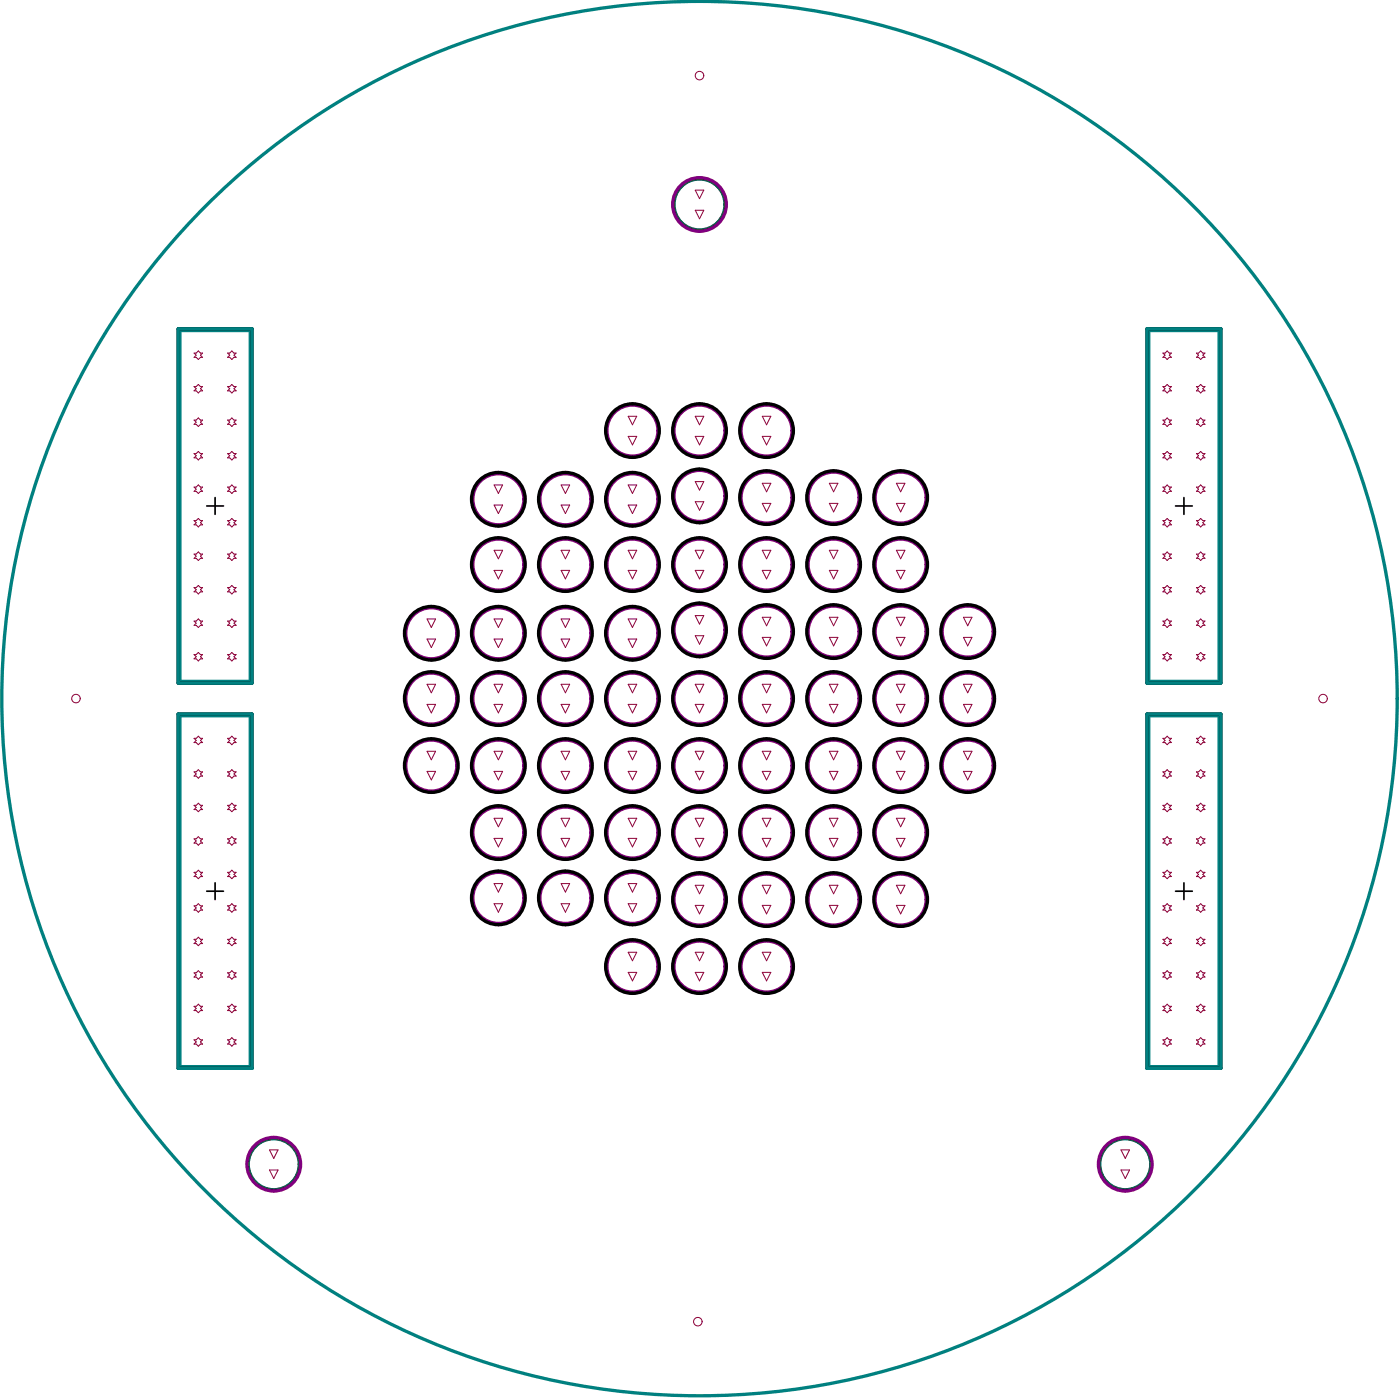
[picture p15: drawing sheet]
<svg xmlns="http://www.w3.org/2000/svg" width="278mm" height="278mm" viewBox="0 0 278 278" stroke-linecap="round" stroke-linejoin="round" font-family="sans-serif">
<g fill="none" stroke="#008000" stroke-width=".5">
<circle cx="139.1" cy="40.6" r="5"/>
<circle cx="54.4" cy="231.3" r="5"/>
<circle cx="223.7" cy="231.3" r="5"/>
</g>
<g fill="none" stroke="#800080" stroke-width=".66">
<circle cx="139.1" cy="40.6" r="5.3"/>
<circle cx="54.4" cy="231.3" r="5.3"/>
<circle cx="223.7" cy="231.3" r="5.3"/>
</g>
<path d="M42.8 98.9v3.3M235.4 98.9v3.3M41.1 100.5h3.3M233.7 100.5h3.3M41.1 177.1h3.3M42.8 175.4v3.4M233.7 177.1h3.3M235.4 175.4v3.4" fill="none" stroke="#000" stroke-width=".33"/>
<path d="M41 40.9a138.7 138.7 0 0 1 182.7-11.9 138.7 138.7 0 0 1 35.2 179.7 138.7 138.7 0 0 1-185.8 52 138.7 138.7 0 0 1-58.1-184 138.9 138.9 0 0 1 26-35.8zM35.4 65.3h14.7v70.4h-14.7zM35.8 65.7h14v69.7h-14zM228.1 65.3h14.6v70.4h-14.6zM228.4 65.7h14v69.7h-14zM35.4 141.9h14.7v70.4h-14.7zM35.8 142.2h14v69.8h-14zM228.1 141.9h14.6v70.4h-14.6zM228.4 142.2h14v69.8h-14z" fill="none" stroke="#008080" stroke-width=".66"/>
<g fill="none" stroke="#800080" stroke-width=".5">
<circle cx="99.1" cy="99.2" r="5"/>
<circle cx="112.4" cy="99.2" r="5"/>
<circle cx="125.7" cy="85.6" r="5"/>
<circle cx="125.7" cy="99.2" r="5"/>
<circle cx="139.1" cy="85.6" r="5"/>
<circle cx="139.1" cy="98.5" r="5"/>
<circle cx="152.4" cy="85.6" r="5"/>
<circle cx="152.4" cy="98.9" r="5"/>
<circle cx="165.7" cy="98.9" r="5"/>
<circle cx="179.1" cy="98.9" r="5"/>
<circle cx="99.1" cy="112.2" r="5"/>
<circle cx="112.4" cy="112.2" r="5"/>
<circle cx="125.7" cy="112.2" r="5"/>
<circle cx="139.1" cy="112.2" r="5"/>
<circle cx="152.4" cy="112.2" r="5"/>
<circle cx="165.7" cy="112.2" r="5"/>
<circle cx="179.1" cy="112.2" r="5"/>
<circle cx="85.8" cy="138.8" r="5"/>
<circle cx="85.8" cy="125.8" r="5"/>
<circle cx="99.1" cy="138.8" r="5"/>
<circle cx="99.1" cy="125.8" r="5"/>
<circle cx="112.4" cy="125.8" r="5"/>
<circle cx="112.4" cy="138.8" r="5"/>
<circle cx="125.7" cy="125.8" r="5"/>
<circle cx="125.7" cy="138.8" r="5"/>
<circle cx="139.1" cy="125.2" r="5"/>
<circle cx="139.1" cy="138.8" r="5"/>
<circle cx="152.4" cy="138.8" r="5"/>
<circle cx="152.4" cy="125.5" r="5"/>
<circle cx="165.7" cy="138.8" r="5"/>
<circle cx="165.7" cy="125.5" r="5"/>
<circle cx="179.1" cy="138.8" r="5"/>
<circle cx="179.1" cy="125.5" r="5"/>
<circle cx="192.4" cy="138.8" r="5"/>
<circle cx="192.4" cy="125.5" r="5"/>
<circle cx="85.8" cy="152.1" r="5"/>
<circle cx="99.1" cy="152.1" r="5"/>
<circle cx="112.4" cy="152.1" r="5"/>
<circle cx="125.7" cy="152.1" r="5"/>
<circle cx="139.1" cy="152.1" r="5"/>
<circle cx="152.4" cy="152.1" r="5"/>
<circle cx="165.7" cy="152.1" r="5"/>
<circle cx="179.1" cy="152.1" r="5"/>
<circle cx="192.4" cy="152.1" r="5"/>
<circle cx="99.1" cy="165.4" r="5"/>
<circle cx="99.1" cy="178.4" r="5"/>
<circle cx="112.4" cy="165.4" r="5"/>
<circle cx="112.4" cy="178.4" r="5"/>
<circle cx="125.7" cy="165.4" r="5"/>
<circle cx="125.7" cy="178.4" r="5"/>
<circle cx="139.1" cy="165.4" r="5"/>
<circle cx="139.1" cy="178.8" r="5"/>
<circle cx="152.4" cy="165.4" r="5"/>
<circle cx="152.4" cy="178.8" r="5"/>
<circle cx="165.7" cy="165.4" r="5"/>
<circle cx="165.7" cy="178.8" r="5"/>
<circle cx="179.1" cy="165.4" r="5"/>
<circle cx="179.1" cy="178.8" r="5"/>
<circle cx="125.7" cy="192.1" r="5"/>
<circle cx="139.1" cy="192.1" r="5"/>
<circle cx="152.4" cy="192.1" r="5"/>
</g>
<g fill="none" stroke="#000" stroke-width=".66">
<path d="M35.4 65.3h14.7v70.4h-14.7zM228.1 65.3h14.6v70.4h-14.6zM35.4 141.9h14.7v70.4h-14.7zM228.1 141.9h14.6v70.4h-14.6z"/>
<circle cx="99.1" cy="99.2" r="5.3"/>
<circle cx="112.4" cy="99.2" r="5.3"/>
<circle cx="125.7" cy="99.2" r="5.3"/>
<circle cx="125.7" cy="85.6" r="5.3"/>
<circle cx="139.1" cy="98.5" r="5.3"/>
<circle cx="139.1" cy="85.6" r="5.3"/>
<circle cx="152.4" cy="98.9" r="5.3"/>
<circle cx="152.4" cy="85.6" r="5.3"/>
<circle cx="165.7" cy="98.9" r="5.3"/>
<circle cx="179.1" cy="98.9" r="5.3"/>
<circle cx="99.1" cy="112.2" r="5.3"/>
<circle cx="112.4" cy="112.2" r="5.3"/>
<circle cx="125.7" cy="112.2" r="5.3"/>
<circle cx="139.1" cy="112.2" r="5.3"/>
<circle cx="152.4" cy="112.2" r="5.3"/>
<circle cx="165.7" cy="112.2" r="5.3"/>
<circle cx="179.1" cy="112.2" r="5.3"/>
<circle cx="85.8" cy="138.8" r="5.3"/>
<circle cx="85.8" cy="125.8" r="5.3"/>
<circle cx="99.1" cy="138.8" r="5.3"/>
<circle cx="99.1" cy="125.8" r="5.3"/>
<circle cx="112.4" cy="138.8" r="5.3"/>
<circle cx="112.4" cy="125.8" r="5.3"/>
<circle cx="125.7" cy="125.8" r="5.3"/>
<circle cx="125.7" cy="138.8" r="5.3"/>
<circle cx="139.1" cy="138.8" r="5.3"/>
<circle cx="139.1" cy="125.2" r="5.3"/>
<circle cx="152.4" cy="138.8" r="5.3"/>
<circle cx="152.4" cy="125.5" r="5.3"/>
<circle cx="165.7" cy="138.8" r="5.3"/>
<circle cx="165.7" cy="125.5" r="5.3"/>
<circle cx="179.1" cy="138.8" r="5.3"/>
<circle cx="179.1" cy="125.5" r="5.3"/>
<circle cx="192.4" cy="125.5" r="5.3"/>
<circle cx="192.4" cy="138.8" r="5.3"/>
<circle cx="85.8" cy="152.1" r="5.3"/>
<circle cx="99.1" cy="152.1" r="5.3"/>
<circle cx="112.4" cy="152.1" r="5.3"/>
<circle cx="125.7" cy="152.1" r="5.3"/>
<circle cx="139.1" cy="152.1" r="5.3"/>
<circle cx="152.4" cy="152.1" r="5.3"/>
<circle cx="165.7" cy="152.1" r="5.3"/>
<circle cx="179.1" cy="152.1" r="5.3"/>
<circle cx="192.4" cy="152.1" r="5.3"/>
<circle cx="99.1" cy="178.4" r="5.3"/>
<circle cx="99.1" cy="165.4" r="5.3"/>
<circle cx="112.4" cy="178.4" r="5.3"/>
<circle cx="112.4" cy="165.4" r="5.3"/>
<circle cx="125.7" cy="178.4" r="5.3"/>
<circle cx="125.7" cy="165.4" r="5.3"/>
<circle cx="139.1" cy="178.7" r="5.3"/>
<circle cx="139.1" cy="165.4" r="5.3"/>
<circle cx="152.4" cy="178.7" r="5.3"/>
<circle cx="152.4" cy="165.4" r="5.3"/>
<circle cx="165.7" cy="178.7" r="5.3"/>
<circle cx="165.7" cy="165.4" r="5.3"/>
<circle cx="179.1" cy="178.7" r="5.3"/>
<circle cx="179.1" cy="165.4" r="5.3"/>
<circle cx="125.7" cy="192.1" r="5.3"/>
<circle cx="139.1" cy="192.1" r="5.3"/>
<circle cx="152.4" cy="192.1" r="5.3"/>
</g>
<g fill="none" stroke="#8d0034" stroke-width=".2">
<path d="M138.2 37.8h1.7l-.8 1.7zM138.2 41.8h1.7l-.8 1.7zM38.6 70.2h.4l.4-.5 .5 .5h.4l-.4 .4 .4 .4h-.4l-.5 .4-.4-.4h-.4l.4-.4zM38.6 76.8h.4l.4-.4 .5 .4h.4l-.4 .4 .4 .5h-.4l-.5 .4-.4-.4h-.4l.4-.5zM45.2 70.2h.5l.4-.5 .4 .5h.4l-.4 .4 .4 .4h-.4l-.4 .4-.4-.4h-.5l.5-.4zM45.2 76.8h.5l.4-.4 .4 .4h.4l-.4 .4 .4 .5h-.4l-.4 .4-.4-.4h-.5l.5-.5zM231.2 70.2h.4l.5-.5 .4 .5h.4l-.4 .4 .4 .4h-.4l-.4 .4-.5-.4h-.4l.4-.4zM231.2 76.8h.4l.5-.4 .4 .4h.4l-.4 .4 .4 .5h-.4l-.4 .4-.5-.4h-.4l.4-.5zM237.9 70.2h.4l.4-.5 .4 .5h.5l-.5 .4 .5 .4h-.5l-.4 .4-.4-.4h-.4l.4-.4zM237.9 76.8h.4l.4-.4 .4 .4h.5l-.5 .4 .5 .5h-.5l-.4 .4-.4-.4h-.4l.4-.5zM38.6 83.5h.4l.4-.4 .5 .4h.4l-.4 .4 .4 .4h-.4l-.5 .4-.4-.4h-.4l.4-.4zM38.6 90.1h.4l.4-.4 .5 .4h.4l-.4 .5 .4 .4h-.4l-.5 .4-.4-.4h-.4l.4-.4z"/>
<path d="M38.6 96.8h.4l.4-.4 .5 .4h.4l-.4 .4 .4 .4h-.4l-.5 .5-.4-.5h-.4l.4-.4zM45.2 83.5h.5l.4-.4 .4 .4h.4l-.4 .4 .4 .4h-.4l-.4 .4-.4-.4h-.5l.5-.4zM45.2 90.1h.5l.4-.4 .4 .4h.4l-.4 .5 .4 .4h-.4l-.4 .4-.4-.4h-.5l.5-.4zM45.2 96.8h.5l.4-.4 .4 .4h.4l-.4 .4 .4 .4h-.4l-.4 .5-.4-.5h-.5l.5-.4zM98.2 96.4h1.7l-.8 1.7zM111.6 96.4h1.7l-.9 1.7zM124.9 86.7h1.7l-.9 1.7zM124.9 82.7h1.7l-.9 1.7zM124.9 96.4h1.7l-.9 1.7zM138.2 86.7h1.7l-.8 1.7zM138.2 82.7h1.7l-.8 1.7zM138.2 99.7h1.7l-.8 1.7z"/>
<path d="M138.2 95.7h1.7l-.8 1.7zM151.6 86.7h1.7l-.9 1.7zM151.6 82.7h1.7l-.9 1.7zM151.6 96h1.7l-.9 1.7zM164.9 96h1.7l-.9 1.7zM178.2 96h1.7l-.8 1.7zM231.2 83.5h.4l.5-.4 .4 .4h.4l-.4 .4 .4 .4h-.4l-.4 .4-.5-.4h-.4l.4-.4zM231.2 90.1h.4l.5-.4 .4 .4h.4l-.4 .5 .4 .4h-.4l-.4 .4-.5-.4h-.4l.4-.4zM231.2 96.8h.4l.5-.4 .4 .4h.4l-.4 .4 .4 .4h-.4l-.4 .5-.5-.5h-.4l.4-.4zM237.9 83.5h.4l.4-.4 .4 .4h.5l-.5 .4 .5 .4h-.5l-.4 .4-.4-.4h-.4l.4-.4zM237.9 90.1h.4l.4-.4 .4 .4h.5l-.5 .5 .5 .4h-.5l-.4 .4-.4-.4h-.4l.4-.4zM237.9 96.8h.4l.4-.4 .4 .4h.5l-.5 .4 .5 .4h-.5l-.4 .5-.4-.5h-.4l.4-.4z"/>
<path d="M38.6 103.4h.4l.4-.4 .5 .4h.4l-.4 .5 .4 .4h-.4l-.5 .4-.4-.4h-.4l.4-.4zM38.6 110.1h.4l.4-.4 .5 .4h.4l-.4 .4 .4 .4h-.4l-.5 .5-.4-.5h-.4l.4-.4zM38.6 116.8h.4l.4-.5 .5 .5h.4l-.4 .4 .4 .4h-.4l-.5 .4-.4-.4h-.4l.4-.4zM45.2 103.4h.5l.4-.4 .4 .4h.4l-.4 .5 .4 .4h-.4l-.4 .4-.4-.4h-.5l.5-.4zM45.2 110.1h.5l.4-.4 .4 .4h.4l-.4 .4 .4 .4h-.4l-.4 .5-.4-.5h-.5l.5-.4zM45.2 116.8h.5l.4-.5 .4 .5h.4l-.4 .4 .4 .4h-.4l-.4 .4-.4-.4h-.5l.5-.4zM98.2 100.4h1.7l-.8 1.6zM98.2 113.3h1.7l-.8 1.7zM98.2 109.3h1.7l-.8 1.7zM111.6 100.4h1.7l-.9 1.6zM111.6 113.3h1.7l-.9 1.7zM111.6 109.3h1.7l-.9 1.7z"/>
<path d="M124.9 113.3h1.7l-.9 1.7zM124.9 109.3h1.7l-.9 1.7zM124.9 100.4h1.7l-.9 1.6zM138.2 113.3h1.7l-.8 1.7zM138.2 109.3h1.7l-.8 1.7zM151.6 113.3h1.7l-.9 1.7zM151.6 109.3h1.7l-.9 1.7zM151.6 100h1.7l-.9 1.7zM164.9 113.3h1.7l-.9 1.7zM164.9 109.3h1.7l-.9 1.7zM164.9 100h1.7l-.9 1.7zM178.2 113.3h1.7l-.8 1.7z"/>
<path d="M178.2 109.3h1.7l-.8 1.7zM178.2 100h1.7l-.8 1.7zM231.2 103.4h.4l.5-.4 .4 .4h.4l-.4 .5 .4 .4h-.4l-.4 .4-.5-.4h-.4l.4-.4zM231.2 110.1h.4l.5-.4 .4 .4h.4l-.4 .4 .4 .4h-.4l-.4 .5-.5-.5h-.4l.4-.4zM231.2 116.8h.4l.5-.5 .4 .5h.4l-.4 .4 .4 .4h-.4l-.4 .4-.5-.4h-.4l.4-.4zM237.9 103.4h.4l.4-.4 .4 .4h.5l-.5 .5 .5 .4h-.5l-.4 .4-.4-.4h-.4l.4-.4zM237.9 110.1h.4l.4-.4 .4 .4h.5l-.5 .4 .5 .4h-.5l-.4 .5-.4-.5h-.4l.4-.4zM237.9 116.8h.4l.4-.5 .4 .5h.5l-.5 .4 .5 .4h-.5l-.4 .4-.4-.4h-.4l.4-.4zM38.6 123.4h.4l.4-.4 .5 .4h.4l-.4 .4 .4 .5h-.4l-.5 .4-.4-.4h-.4l.4-.5zM38.6 130.1h.4l.4-.5 .5 .5h.4l-.4 .4 .4 .4h-.4l-.5 .4-.4-.4h-.4l.4-.4zM45.2 123.4h.5l.4-.4 .4 .4h.4l-.4 .4 .4 .5h-.4l-.4 .4-.4-.4h-.5l.5-.5zM45.2 130.1h.5l.4-.5 .4 .5h.4l-.4 .4 .4 .4h-.4l-.4 .4-.4-.4h-.5l.5-.4z"/>
<path d="M84.9 127h1.7l-.8 1.7zM84.9 123h1.7l-.8 1.7zM84.9 140h1.7l-.8 1.7zM84.9 136h1.7l-.8 1.7zM98.2 127h1.7l-.8 1.7zM98.2 123h1.7l-.8 1.7zM98.2 140h1.7l-.8 1.7zM98.2 136h1.7l-.8 1.7zM111.6 127h1.7l-.9 1.7zM111.6 123h1.7l-.9 1.7zM111.6 140h1.7l-.9 1.7zM111.6 136h1.7l-.9 1.7z"/>
<path d="M124.9 140h1.7l-.9 1.7zM124.9 136h1.7l-.9 1.7zM124.9 127h1.7l-.9 1.7zM124.9 123h1.7l-.9 1.7zM138.2 126.3h1.7l-.8 1.7zM138.2 122.3h1.7l-.8 1.7zM138.2 140h1.7l-.8 1.7zM138.2 136h1.7l-.8 1.7zM151.6 140h1.7l-.9 1.7zM151.6 136h1.7l-.9 1.7zM151.6 122.7h1.7l-.9 1.6zM151.6 126.7h1.7l-.9 1.6z"/>
<path d="M164.9 140h1.7l-.9 1.7zM164.9 136h1.7l-.9 1.7zM164.9 126.7h1.7l-.9 1.6zM164.9 122.7h1.7l-.9 1.6zM178.2 140h1.7l-.8 1.7zM178.2 136h1.7l-.8 1.7zM178.2 126.7h1.7l-.8 1.6zM178.2 122.7h1.7l-.8 1.6zM191.5 140h1.7l-.8 1.7zM191.5 136h1.7l-.8 1.7zM191.5 126.7h1.7l-.8 1.6zM191.5 122.7h1.7l-.8 1.6z"/>
<path d="M231.2 123.4h.4l.5-.4 .4 .4h.4l-.4 .4 .4 .5h-.4l-.4 .4-.5-.4h-.4l.4-.5zM231.2 130.1h.4l.5-.5 .4 .5h.4l-.4 .4 .4 .4h-.4l-.4 .4-.5-.4h-.4l.4-.4zM237.9 123.4h.4l.4-.4 .4 .4h.5l-.5 .4 .5 .5h-.5l-.4 .4-.4-.4h-.4l.4-.5zM237.9 130.1h.4l.4-.5 .4 .5h.5l-.5 .4 .5 .4h-.5l-.4 .4-.4-.4h-.4l.4-.4zM38.6 146.7h.4l.4-.4 .5 .4h.4l-.4 .4 .4 .5h-.4l-.5 .4-.4-.4h-.4l.4-.5zM38.6 153.4h.4l.4-.5 .5 .5h.4l-.4 .4 .4 .4h-.4l-.5 .4-.4-.4h-.4l.4-.4zM45.2 146.7h.5l.4-.4 .4 .4h.4l-.4 .4 .4 .5h-.4l-.4 .4-.4-.4h-.5l.5-.5zM45.2 153.4h.5l.4-.5 .4 .5h.4l-.4 .4 .4 .4h-.4l-.4 .4-.4-.4h-.5l.5-.4zM84.9 149.3h1.7l-.8 1.7zM84.9 153.3h1.7l-.8 1.7zM98.2 149.3h1.7l-.8 1.7zM98.2 153.3h1.7l-.8 1.7z"/>
<path d="M111.6 149.3h1.7l-.9 1.7zM111.6 153.3h1.7l-.9 1.7zM124.9 149.3h1.7l-.9 1.7zM124.9 153.3h1.7l-.9 1.7zM138.2 149.3h1.7l-.8 1.7zM138.2 153.3h1.7l-.8 1.7zM151.6 149.3h1.7l-.9 1.7zM151.6 153.3h1.7l-.9 1.7zM164.9 149.3h1.7l-.9 1.7zM164.9 153.3h1.7l-.9 1.7zM178.2 149.3h1.7l-.8 1.7zM178.2 153.3h1.7l-.8 1.7z"/>
<path d="M191.5 149.3h1.7l-.8 1.7zM191.5 153.3h1.7l-.8 1.7zM231.2 146.7h.4l.5-.4 .4 .4h.4l-.4 .4 .4 .5h-.4l-.4 .4-.5-.4h-.4l.4-.5zM231.2 153.4h.4l.5-.5 .4 .5h.4l-.4 .4 .4 .4h-.4l-.4 .4-.5-.4h-.4l.4-.4zM237.9 146.7h.4l.4-.4 .4 .4h.5l-.5 .4 .5 .5h-.5l-.4 .4-.4-.4h-.4l.4-.5zM237.9 153.4h.4l.4-.5 .4 .5h.5l-.5 .4 .5 .4h-.5l-.4 .4-.4-.4h-.4l.4-.4zM38.6 160h.4l.4-.4 .5 .4h.4l-.4 .4 .4 .5h-.4l-.5 .4-.4-.4h-.4l.4-.5zM38.6 166.7h.4l.4-.4 .5 .4h.4l-.4 .4 .4 .4h-.4l-.5 .4-.4-.4h-.4l.4-.4zM38.6 173.3h.4l.4-.4 .5 .4h.4l-.4 .5 .4 .4h-.4l-.5 .4-.4-.4h-.4l.4-.4zM38.6 180h.4l.4-.4 .5 .4h.4l-.4 .4 .4 .4h-.4l-.5 .5-.4-.5h-.4l.4-.4zM45.2 160h.5l.4-.4 .4 .4h.4l-.4 .4 .4 .5h-.4l-.4 .4-.4-.4h-.5l.5-.5zM45.2 166.7h.5l.4-.4 .4 .4h.4l-.4 .4 .4 .4h-.4l-.4 .4-.4-.4h-.5l.5-.4z"/>
<path d="M45.2 173.3h.5l.4-.4 .4 .4h.4l-.4 .5 .4 .4h-.4l-.4 .4-.4-.4h-.5l.5-.4zM45.2 180h.5l.4-.4 .4 .4h.4l-.4 .4 .4 .4h-.4l-.4 .5-.4-.5h-.5l.5-.4zM98.2 162.6h1.7l-.8 1.7zM98.2 166.6h1.7l-.8 1.7zM98.2 175.6h1.7l-.8 1.7zM98.2 179.6h1.7l-.8 1.7zM111.6 162.6h1.7l-.9 1.7zM111.6 166.6h1.7l-.9 1.7zM111.6 175.6h1.7l-.9 1.7zM111.6 179.6h1.7l-.9 1.7zM124.9 162.6h1.7l-.9 1.7zM124.9 166.6h1.7l-.9 1.7z"/>
<path d="M124.9 175.6h1.7l-.9 1.7zM124.9 179.6h1.7l-.9 1.7zM138.2 162.6h1.7l-.8 1.7zM138.2 166.6h1.7l-.8 1.7zM138.2 175.9h1.7l-.8 1.7zM138.2 179.9h1.7l-.8 1.7zM151.6 162.6h1.7l-.9 1.7zM151.6 166.6h1.7l-.9 1.7zM151.6 175.9h1.7l-.9 1.7zM151.6 179.9h1.7l-.9 1.7zM164.9 162.6h1.7l-.9 1.7zM164.9 166.6h1.7l-.9 1.7z"/>
<path d="M164.9 175.9h1.7l-.9 1.7zM164.9 179.9h1.7l-.9 1.7zM178.2 179.9h1.7l-.8 1.7zM178.2 162.6h1.7l-.8 1.7zM178.2 166.6h1.7l-.8 1.7zM178.2 175.9h1.7l-.8 1.7zM231.2 160h.4l.5-.4 .4 .4h.4l-.4 .4 .4 .5h-.4l-.4 .4-.5-.4h-.4l.4-.5zM231.2 166.7h.4l.5-.4 .4 .4h.4l-.4 .4 .4 .4h-.4l-.4 .4-.5-.4h-.4l.4-.4zM231.2 173.3h.4l.5-.4 .4 .4h.4l-.4 .5 .4 .4h-.4l-.4 .4-.5-.4h-.4l.4-.4zM231.2 180h.4l.5-.4 .4 .4h.4l-.4 .4 .4 .4h-.4l-.4 .5-.5-.5h-.4l.4-.4zM237.9 160h.4l.4-.4 .4 .4h.5l-.5 .4 .5 .5h-.5l-.4 .4-.4-.4h-.4l.4-.5zM237.9 166.7h.4l.4-.4 .4 .4h.5l-.5 .4 .5 .4h-.5l-.4 .4-.4-.4h-.4l.4-.4z"/>
<path d="M237.9 173.3h.4l.4-.4 .4 .4h.5l-.5 .5 .5 .4h-.5l-.4 .4-.4-.4h-.4l.4-.4zM237.9 180h.4l.4-.4 .4 .4h.5l-.5 .4 .5 .4h-.5l-.4 .5-.4-.5h-.4l.4-.4zM38.6 186.6h.4l.4-.4 .5 .4h.4l-.4 .5 .4 .4h-.4l-.5 .4-.4-.4h-.4l.4-.4zM38.6 193.3h.4l.4-.4 .5 .4h.4l-.4 .4 .4 .5h-.4l-.5 .4-.4-.4h-.4l.4-.5zM38.6 200h.4l.4-.5 .5 .5h.4l-.4 .4 .4 .4h-.4l-.5 .4-.4-.4h-.4l.4-.4zM45.2 186.6h.5l.4-.4 .4 .4h.4l-.4 .5 .4 .4h-.4l-.4 .4-.4-.4h-.5l.5-.4zM45.2 193.3h.5l.4-.4 .4 .4h.4l-.4 .4 .4 .5h-.4l-.4 .4-.4-.4h-.5l.5-.5zM45.2 200h.5l.4-.5 .4 .5h.4l-.4 .4 .4 .4h-.4l-.4 .4-.4-.4h-.5l.5-.4zM124.9 189.2h1.7l-.9 1.7zM124.9 193.2h1.7l-.9 1.7zM138.2 189.2h1.7l-.8 1.7zM138.2 193.2h1.7l-.8 1.7z"/>
<path d="M151.6 189.2h1.7l-.9 1.7zM151.6 193.2h1.7l-.9 1.7zM231.2 186.6h.4l.5-.4 .4 .4h.4l-.4 .5 .4 .4h-.4l-.4 .4-.5-.4h-.4l.4-.4zM231.2 193.3h.4l.5-.4 .4 .4h.4l-.4 .4 .4 .5h-.4l-.4 .4-.5-.4h-.4l.4-.5zM231.2 200h.4l.5-.5 .4 .5h.4l-.4 .4 .4 .4h-.4l-.4 .4-.5-.4h-.4l.4-.4zM237.9 186.6h.4l.4-.4 .4 .4h.5l-.5 .5 .5 .4h-.5l-.4 .4-.4-.4h-.4l.4-.4zM237.9 193.3h.4l.4-.4 .4 .4h.5l-.5 .4 .5 .5h-.5l-.4 .4-.4-.4h-.4l.4-.5zM237.9 200h.4l.4-.5 .4 .5h.5l-.5 .4 .5 .4h-.5l-.4 .4-.4-.4h-.4l.4-.4zM38.6 206.6h.4l.4-.4 .5 .4h.4l-.4 .4 .4 .5h-.4l-.5 .4-.4-.4h-.4l.4-.5zM45.2 206.6h.5l.4-.4 .4 .4h.4l-.4 .4 .4 .5h-.4l-.4 .4-.4-.4h-.5l.5-.5zM231.2 206.6h.4l.5-.4 .4 .4h.4l-.4 .4 .4 .5h-.4l-.4 .4-.5-.4h-.4l.4-.5zM237.9 206.6h.4l.4-.4 .4 .4h.5l-.5 .4 .5 .5h-.5l-.4 .4-.4-.4h-.4l.4-.5z"/>
<path d="M53.6 232.5h1.7l-.9 1.7zM53.6 228.5h1.7l-.9 1.7zM222.9 232.5h1.7l-.9 1.7zM222.9 228.5h1.7l-.9 1.7z"/>
<circle cx="139.1" cy="15" r=".85"/>
<circle cx="15.1" cy="138.8" r=".85"/>
<circle cx="263" cy="138.8" r=".85"/>
<circle cx="138.7" cy="262.6" r=".85"/>
</g>
</svg>
